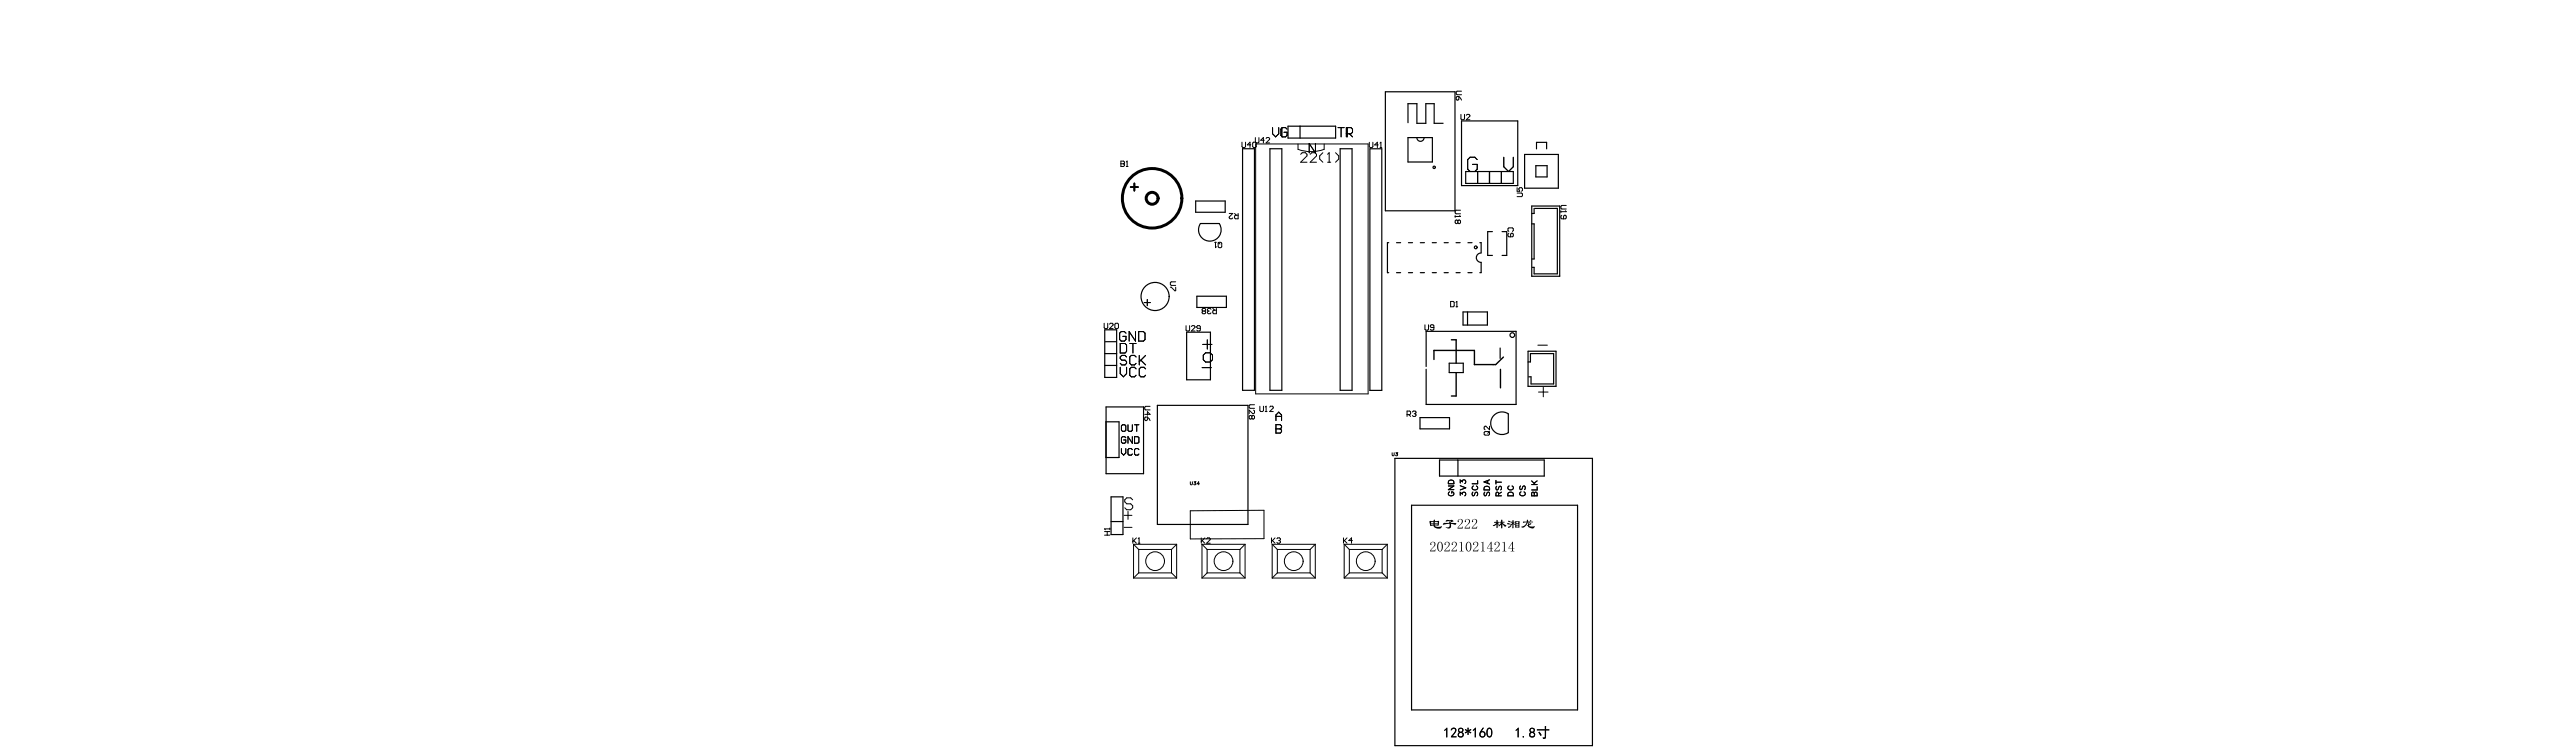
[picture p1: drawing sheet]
<svg xmlns="http://www.w3.org/2000/svg" width="550mm" height="160mm" viewBox="0 0 550 160" stroke-linecap="round" stroke-linejoin="round" font-family="sans-serif">
<defs><g id="words">
<g font-size="3" fill="#fff">
<text x="313.3" y="36.6">G</text>
<text x="321" y="36.6">V</text>
<text x="256.7" y="75">+</text>
<text x="256.8" y="77.3">o</text>
<text x="328.4" y="85.2">+</text>
<text x="304.8" y="113.3">电子222</text>
<text x="318.6" y="113.3">林湘龙</text>
<text x="323.3" y="157.9">1.8寸</text>
</g>
<g font-size="2.5" fill="#fff">
<text x="239.9" y="113.8">-</text>
<text x="239.9" y="111.3">+</text>
<text x="240.1" y="108.8">S</text>
</g>
<text font-size="2.3" fill="#fff" x="241" y="39.1" transform="rotate(90 241 39.1)">+</text>
<g font-size="2" fill="#fff">
<text x="271.6" y="29.2">V|G</text>
<text x="285.6" y="29.2">T|R</text>
<text x="277.6" y="34.6">22(1)</text>
<text x="279.4" y="32.6">N</text>
<text x="243.9" y="63.9" transform="rotate(90 243.9 63.9)">+</text>
<text x="239" y="72.8">GND</text>
<text x="239.1" y="75.3">DT</text>
<text x="239.1" y="77.9">SCK</text>
<text x="239.1" y="80.4">VCC</text>
<text x="310.8" y="105.9" transform="rotate(-90 310.8 105.9)">GND</text>
<text x="313.3" y="105.9" transform="rotate(-90 313.3 105.9)">3V3</text>
<text x="315.9" y="105.9" transform="rotate(-90 315.9 105.9)">SCL</text>
<text x="318.4" y="105.9" transform="rotate(-90 318.4 105.9)">SDA</text>
<text x="321" y="105.9" transform="rotate(-90 321 105.9)">RST</text>
<text x="323.5" y="105.9" transform="rotate(-90 323.5 105.9)">DC</text>
<text x="326" y="105.9" transform="rotate(-90 326 105.9)">CS</text>
<text x="328.6" y="105.9" transform="rotate(-90 328.6 105.9)">BLK</text>
</g>
<g font-size="1.8" fill="#fff">
<text x="272.3" y="89.8">A</text>
<text x="272.3" y="92.4">B</text>
</g>
<g font-size="1.4" fill="#fff">
<text x="239.4" y="92.1">OUT</text>
<text x="239.4" y="94.6">GND</text>
<text x="239.4" y="97.1">VCC</text>
</g>
<g font-size="1.1" fill="#fff">
<text x="310.8" y="19.5" transform="rotate(90 310.8 19.5)">U6</text>
<text x="311.8" y="25.6">U2</text>
<text x="239.2" y="35.5">B1</text>
<text x="265.1" y="31.5">U40</text>
<text x="267.9" y="30.5">U42</text>
<text x="292.3" y="31.5">U41</text>
<text x="325" y="42" transform="rotate(-90 325 42)">U5</text>
<text x="264.3" y="45.6" transform="rotate(-180 264.3 45.6)">R2</text>
<text x="310.6" y="44.9" transform="rotate(90 310.6 44.9)">U18</text>
<text x="333.2" y="43.8" transform="rotate(90 333.2 43.8)">U19</text>
<text x="260.8" y="51.7" transform="rotate(-180 260.8 51.7)">Q1</text>
<text x="321.9" y="48.6" transform="rotate(90 321.9 48.6)">C9</text>
<text x="249.8" y="60.1" transform="rotate(90 249.8 60.1)">U7</text>
<text x="259.6" y="65.8" transform="rotate(-180 259.6 65.8)">R38</text>
<text x="309.6" y="65.5">D1</text>
<text x="235.7" y="70.1">U20</text>
<text x="253.1" y="70.6">U29</text>
<text x="304.1" y="70.5">U9</text>
<text x="244.3" y="86.7" transform="rotate(90 244.3 86.7)">U46</text>
<text x="266.6" y="86.4" transform="rotate(90 266.6 86.4)">U28</text>
<text x="268.9" y="87.8">U12</text>
<text x="300.3" y="88.9">R3</text>
<text x="317.9" y="92.9" transform="rotate(-90 317.9 92.9)">Q2</text>
<text x="297.1" y="97.6">U3</text>
<text x="254" y="103.8">U34</text>
<text x="236.9" y="114.2" transform="rotate(-90 236.9 114.2)">H1</text>
<text x="241.8" y="115.9">K1</text>
<text x="256.4" y="115.9">K2</text>
<text x="271.4" y="115.9">K3</text>
<text x="286.8" y="115.9">K4</text>
</g>
</g></defs>
<g fill="none" stroke="#000" stroke-width=".21">
<path d="M311.9 19.5h-.9l-.2 .2v.3l.2 .2h.9M239.2 35h.6M239.2 34.4h.6l.2 .2-.2 .4 .2 .3-.2 .2h-.6zM239.8 35h.1M240.4 35.5h.4M240.4 34.6l.2-.2v1.1M265.1 30.3v1l.2 .2h.4l.1-.2v-1M267 30.9h-.8l.6-.6v1.2M267.9 30.3h-.3l-.2 .2v.8l.2 .2h.3l.2-.2v-.8M267.9 29.4v.9l.2 .2M268 30.7h24v53.4h-24zM268.7 29.4v.9l-.2 .2h-.4"/>
<path d="M269.8 29.9h-.7l.6-.5v1.1M270.2 29.6l.2-.2h.4l.2 .2v.1l-.8 .8h.8M271.6 27.2v1.4l.7 .6 .6-.6v-1.4M273.6 27.2v2M274.7 27.6l-.3-.4h-.7l-.3 .4v1.3l.3 .3h.7l.3-.3v-.7h-.6M277 30.7v1.2a7.9 7.9 0 0 0 5.6 0v-1.2M277.6 32.9l.3-.3h.7l.4 .3v.4l-1.4 1.3h1.4M279.6 32.9l.4-.3h.7l.3 .3v.4l-1.4 1.3h1.4M280.8 30.6v2l-1.4-2v2M282.3 32.6l-.6 .7v.6l.6 .7M283.4 34.6h.6M283.4 32.9l.3-.3v2"/>
<path d="M285.1 32.6l.6 .7v.6l-.6 .7M285.6 27.2h1.3M286.2 27.2v2M287.4 28.6h1l.3-.4v-.6l-.3-.4h-1v2M287.6 27.2v2M288 28.6l.7 .6M292.3 30.4v.9l.2 .2h.3l.2-.2v-.9M294.2 30.9h-.8l.6-.5v1.1M294.6 31.5h.3M294.6 30.5l.1-.1v1.1M310.8 20.8l.2-.2h.4v.6l-.2 .2-.4-.2zM311.4 20.6l.5 .8"/>
<path d="M311.8 24.4v1l.2 .2h.4l.2-.2v-1M313 24.6l.2-.2h.3l.2 .2v.2l-.7 .8h.7M315.3 34.1l-.5-.5h-1l-.5 .5v2l.5 .5h1l.5-.5v-1h-1M321 33.6v2l1 1 1-1v-2M259.2 51.7h.4M259.4 51.7v1.2l.2-.2M260 51.9l.2-.2h.4l.2 .2v.8l-.2 .2h-.4l-.2-.2zM260 51.7l.4 .4M262.4 45.6h.7l-.7 .7v.2l.2 .2h.3l.2-.2M263.5 45.6l.4 .3M264.3 45.6v1.1h-.6l-.2-.2v-.4l.2-.2h.6M310.6 46v.4"/>
<path d="M311.2 47.2l-.2-.2-.4 .2v.3l.2 .2 .4-.2M311.2 47.2l.2-.2 .3 .2v.3l-.2 .2-.3-.2M311.2 47.2v.3M311.5 46l.2 .2h-1.1M311.7 44.9h-.9l-.2 .2v.3l.2 .2h.9M322 49.4l-.1-.2v-.4l.1-.2h.8l.2 .2v.4l-.2 .2M322 49.8l-.1 .2v.3l.1 .2h.8l.2-.2v-.3l-.2-.2-.4 .2v.5M323.8 41.2h1l.2 .2v.4l-.2 .2h-1M323.8 40.1v.7h.6l-.2-.4 .2-.3h.4l.2 .2v.3l-.2 .2M333.2 45v.4M333.3 45.9l-.1 .2v.4l.1 .2h.8l.2-.2v-.4l-.4-.2-.2 .2v.6M334.1 45l.2 .2h-1.1"/>
<path d="M334.3 43.8h-1l-.1 .2v.4l.1 .2h1M235.7 69v.9l.2 .2h.3l.2-.2v-.9M236.8 69.2l.2-.2h.4l.2 .2v.2l-.8 .7h.8M238 69.2l.2-.2h.3l.2 .2v.7l-.2 .2h-.3l-.2-.2zM239.1 73.3h1l.4 .3v1.4l-.4 .3h-1zM239.1 78.4v1.3l.7 .7 .7-.7v-1.3M240.3 71.1l-.3-.3h-.7l-.3 .3v1.4l.3 .3h.7l.3-.3v-.7h-.6M240.5 76.2l-.4-.4h-.7l-.3 .4v.3l.3 .4h.7l.4 .3v.3l-.4 .4h-.7l-.3-.4M241.1 73.3h1.4M241.8 73.3v2M242.4 70.8v2l-1.4-2v2M242.5 76.2l-.4-.4h-.6l-.4 .4v1.3l.4 .4h.6l.4-.4"/>
<path d="M242.5 78.7l-.4-.3h-.6l-.4 .3v1.4l.4 .3h.6l.4-.3M243 70.8h1.1l.3 .3v1.4l-.3 .3h-1.1zM243.2 75.8v2.1M243.5 76.9l1 1M244.2 64.6h1.3M244.5 78.7l-.3-.3h-.7l-.3 .3v1.4l.3 .3h.7l.3-.3M244.5 75.8l-1.3 1.4M244.9 63.9v1.3M249.8 61.3h.2l.8 .8h.1v-.8M250.9 60.1h-.9l-.2 .2v.4l.2 .2h.9M253.1 69.5v1l.2 .1h.4l.2-.1v-1M254.3 69.7l.2-.2h.4l.2 .2v.2l-.8 .7h.8"/>
<path d="M256.2 70.1h-.6l-.2-.2 .2-.4h.4l.2 .2v.8l-.2 .1h-.4l-.2-.1M256.6 78.5h1.9M256.7 73.5h2M256.8 66.4l-.2-.2 .2-.4h.3l.2 .2-.2 .4M256.8 66.4l-.2 .2 .2 .4h.3l.2-.2-.2-.4M256.8 66.4h.3M256.8 75.8l.5-.5h1l.5 .5v1l-.5 .5h-1l-.5-.5zM257.7 72.5v2M257.9 66.4l-.2 .2 .2 .4h.4l.2-.2M257.9 66.4h.2M258.5 66l-.2-.2h-.4l-.2 .2 .2 .4M258.9 65.8l.3 .4"/>
<path d="M259.6 65.8v1.2h-.5l-.2-.2v-.4l.2-.2h.5M304.1 69.3v1l.2 .2h.4l.2-.2v-1M306 69.9h-.5l-.2-.2 .2-.4h.4l.1 .2v.8l-.1 .2h-.4l-.2-.2M309.6 64.3h.6l.2 .2v.8l-.2 .2h-.6zM310.8 65.5h.3M310.8 64.5l.2-.2v1.2M328.2 73.7h2.1M239.4 95.7v1l.4 .4 .5-.4v-1M239.6 90.7h.5l.2 .2v.9l-.2 .3h-.5l-.2-.3v-.9zM240.3 93.4l-.2-.2h-.5l-.2 .2v1l.2 .2h.5l.2-.2v-.5h-.5M240.8 90.7v1.1l.2 .3h.5l.2-.3v-1.1M241.7 93.2v1.4l-.9-1.4v1.4"/>
<path d="M241.7 96l-.2-.3h-.5l-.2 .3v.9l.2 .2h.5l.2-.2M242.2 90.7h.9M242.2 93.2h.7l.2 .2v1l-.2 .2h-.7zM242.6 90.7v1.4M243.1 96l-.2-.3h-.5l-.2 .3v.9l.2 .2h.5l.2-.2M244.3 88.4h1.2l-.6-.5v.7M244.5 89h.4v.6l-.2 .2-.4-.2v-.4zM244.9 89l.6 .8M245.5 86.7h-1l-.2 .2v.4l.2 .2h1M267.2 88.9l-.2-.2-.4 .2v.3l.2 .2 .4-.2M267.2 88.9l.2-.2 .4 .2v.3l-.2 .2-.4-.2M267.2 88.9v.3"/>
<path d="M267.6 87.5l.2 .2v.4l-.2 .2h-.2l-.8-.8v.8M267.8 86.4h-1l-.2 .2v.4l.2 .1h1M268.9 86.7v.9l.2 .2h.4l.2-.2v-.9M270.1 87.8h.3M270.1 86.9l.1-.2v1.1M271 86.9l.2-.2h.4l.2 .2v.2l-.8 .7h.8M272.3 88.9h1.2M272.3 89.8v-1.2l.6-.6 .6 .6v1.2M272.3 90.6h.9l.3 .3v.3l-.3 .3 .3 .3v.3l-.3 .3h-.9zM272.3 91.5h.9M273.2 91.5h.1M297.1 96.6v.5l.2 .2 .2-.1 .1-.6"/>
<path d="M297.9 96.6h.4l-.2 .3a.22 .22 0 0 1 .2 .3 .22 .22 0 0 1-.4 0M300.3 88.5h.6l.2-.2v-.4l-.2-.2h-.6v1.2M300.7 88.5l.4 .4M301.5 87.9l.2-.2h.3l.2 .2-.2 .4M301.8 88.3h.2M302 88.3l.2 .2-.2 .4h-.3l-.2-.2M316.8 92.3l.2-.2h.7l.2 .2v.4l-.2 .2h-.7l-.2-.2zM317.9 91v.7l-.7-.7-.4 .2v.3l.2 .2M317.9 92.1l-.4 .4M328.4 83.7h2M329.4 82.7v2M235.7 114.2h1.2"/>
<path d="M235.7 113.4h1.2M236.3 113.4v.8M236.9 112.9h-1.2l.2 .2M236.9 112.7v.4M239.9 112.6h1.7M239.9 110h1.7M240.8 109.1v1.7M241.8 106.7l-.5-.4h-.8l-.4 .4v.4l.4 .4h.8l.5 .4v.5l-.5 .4h-.8l-.4-.4M241.8 114.8v1.1M241.9 116.2h9.2M241.9 116.2l1.1 1.1M241.9 116.2v7.2"/>
<path d="M242 115.4l.6 .5M242.6 114.8l-.8 .8M242.9 115l.2-.2v1.1M242.9 115.9h.4M243 117.3v5M243 117.3h7M250 117.3v5M251.1 116.2l-1.1 1.1M251.1 116.2v7.2M254.1 109l15.7-.1v6.1h-15.7zM254.1 102.8v.5l.2 .2 .2-.1v-.6M254.9 102.8h.3l-.2 .3a.22 .22 0 0 1 .2 .3 .22 .22 0 0 1-.4-.1"/>
<path d="M256 103.3h-.5l.3-.5v.7M256.4 114.8v1.1M256.5 116.2h9.2M256.5 116.2l1.1 1.1M256.5 116.2v7.2M256.6 115.4l.6 .5M257.2 114.8l-.8 .8M257.5 115l.2-.2h.4l.2 .2v.2l-.8 .7h.8M257.6 117.3v5M257.6 117.3h7M264.6 117.3v5M265.7 116.2l-1.1 1.1"/>
<path d="M265.7 116.2v7.2M271.4 114.8v1.1M271.5 116.2h9.2M271.5 116.2l1.1 1.1M271.5 116.2v7.2M271.6 115.4l.5 .5M272.1 114.8l-.7 .8M272.5 115l.2-.2h.4l.2 .2-.2 .4M272.6 117.3h7M272.6 117.3v5M272.9 115.4h.2M273.1 115.4l.2 .2-.2 .3h-.4l-.2-.2"/>
<path d="M279.6 117.3v5M280.7 116.2l-1.1 1.1M280.7 116.2v7.2M286.8 114.8v1.1M286.9 116.2l1.1 1.1M286.9 116.2h9.2M286.9 116.2v7.2M286.9 115.4l.6 .5M287.5 114.8l-.7 .8M288 117.3h7M288 117.3v5M288.7 115.4h-.8l.6-.6v1.1"/>
<path d="M295 117.3v5M296.1 116.2l-1.1 1.1M296.1 116.2v7.2M309.1 103.7h1.2l-1.2 .8h1.2M309.3 102.6l.3-.1 .5 .1 .2 .6h-1.2zM309.4 105a.43 .43 0 0 0-.3 .5 .43 .43 0 0 0 .5 .3h.3a.42 .42 0 0 0 .4-.4 .42 .42 0 0 0-.4-.4v.3M311.7 105.7v-.6l.4 .3a.39 .39 0 0 1 .7-.3 .39 .39 0 0 1-.2 .7M311.7 103.1v-.6l.4 .3a.39 .39 0 0 1 .7-.3 .39 .39 0 0 1-.2 .7M311.7 103.7l1.2 .4-1.2 .5M314.4 105l-.2 .3 .2 .5 .3-.1 .4-.7h.1l.2 .3-.2 .5M314.5 103.7a.43 .43 0 0 0-.3 .5 .43 .43 0 0 0 .5 .4h.2a.43 .43 0 0 0 .5-.4 .43 .43 0 0 0-.3-.5M315.4 102.6v.6h-1.2"/>
<path d="M316.9 105l-.1 .3 .1 .5 .3-.1 .4-.7h.2l.1 .3-.1 .5M316.9 103.9l.3-.1 .6 .1 .1 .7h-1.1zM317.5 102.6v.5M317.9 102.4l-1.1 .5 1.1 .4M319.3 102.9h1.2M319.3 102.5v.8M319.5 103.8l-.2 .3 .2 .5 .2-.1 .4-.7h.2l.2 .3-.2 .5M319.9 105.8l-.1-.7h-.4l-.1 .7h1.2M320.5 105l-.6 .4M322 105.1l.3-.1 .5 .1 .2 .7h-1.2zM322.1 103.7a.43 .43 0 0 0-.3 .5 .43 .43 0 0 0 .5 .4h.3a.43 .43 0 0 0 .4-.4 .43 .43 0 0 0-.3-.5M324.5 103.7l-.1 .3 .1 .5 .3-.1 .4-.7h.2l.2 .3-.2 .5"/>
<path d="M324.7 105a.43 .43 0 0 0-.3 .5 .43 .43 0 0 0 .4 .3h.3a.43 .43 0 0 0 .5-.3 .43 .43 0 0 0-.3-.5M326.9 103.4h1.2M326.9 102.6l.8 .8M327.5 105.3l-.2-.3-.3 .1-.1 .7h1.2v-.5l-.2-.3-.4 .1v.7M328.1 103.9v.7h-1.2M328.1 102.6l-.7 .5M241.9 123.4h9.2M243 122.3h7M243 122.3l-1.1 1.1M250 122.3l1.1 1.1M256.5 123.4h9.2M257.6 122.3h7"/>
<path d="M257.6 122.3l-1.1 1.1M264.6 122.3l1.1 1.1M271.5 123.4h9.2M272.6 122.3h7M272.6 122.3l-1.1 1.1M279.6 122.3l1.1 1.1M286.9 123.4h9.2M288 122.3l-1.1 1.1M288 122.3h7M295 122.3l1.1 1.1"/>
<circle cx="246.5" cy="119.8" r="2"/>
<circle cx="261.2" cy="119.8" r="2"/>
<circle cx="276.1" cy="119.8" r="2"/>
<circle cx="291.5" cy="119.8" r="2"/>
</g>
<g fill="#000">
<path d="M318.2 115.6l-.8 1.5h.8v.5l-.3 .1h.8l-.3-.2v-.4l.3-.1h-.3v-1.4zM318.2 115.9v1.1h-.7zM322.8 115.6l-.9 1.5h.8v.5l-.3 .1h.8l-.3-.2v-.4l.4-.1h-.4v-1.4zM322.7 115.9v1.1h-.6zM307 115.7l-.3 .8 .2 .9a.49 .49 0 0 0 .5 .3 .49 .49 0 0 0 .4-.3l.2-.6-.1-.8-.4-.4zM307.2 115.8a.43 .43 0 0 1 .5 .1 .43 .43 0 0 1 0 .5v.8a.36 .36 0 0 1-.4 .4 .36 .36 0 0 1-.3-.5v-.8zM313.1 115.7l-.3 .8 .2 .9a.49 .49 0 0 0 .4 .3 .49 .49 0 0 0 .5-.3l.2-.6-.1-.8-.4-.4zM313.3 115.8a.37 .37 0 0 1 .4 0 .37 .37 0 0 1 .1 .5v.9a.36 .36 0 0 1-.4 .4 .36 .36 0 0 1-.3-.5v-.8zM310 115.8a.22 .22 0 0 0-.2 .3 .22 .22 0 0 0 .3 .1 .38 .38 0 0 1 .4-.5 .38 .38 0 0 1 .2 .6l-.9 1.4h1.1v-.5l-.2 .3h-.8l1-1.1a.56 .56 0 0 0-.2-.7 .56 .56 0 0 0-.7 .1zM305.4 115.8a.22 .22 0 0 0-.2 .3 .22 .22 0 0 0 .3 .1 .38 .38 0 0 1 .5-.5 .38 .38 0 0 1 .2 .6l-1 1.4h1.1l.1-.5-.3 .3h-.7l.9-1.1a.56 .56 0 0 0-.2-.7 .56 .56 0 0 0-.7 .1zM308.4 115.8a.22 .22 0 0 0-.2 .3 .22 .22 0 0 0 .4 .1 .38 .38 0 0 1 .4-.5 .38 .38 0 0 1 .2 .6l-.9 1.4h1.1v-.5l-.2 .3h-.8l1-1.1a.56 .56 0 0 0-.2-.7 .56 .56 0 0 0-.8 .1zM314.5 115.8a.22 .22 0 0 0-.2 .3 .22 .22 0 0 0 .4 .1 .38 .38 0 0 1 .4-.5 .38 .38 0 0 1 .2 .6l-.9 1.4h1.1v-.5l-.2 .3h-.8l1-1.1a.56 .56 0 0 0-.2-.7 .56 .56 0 0 0-.8 .1zM319.1 115.8a.22 .22 0 0 0-.2 .3 .22 .22 0 0 0 .4 .1 .38 .38 0 0 1 .4-.5 .38 .38 0 0 1 .2 .6l-1 1.4h1.2v-.5l-.3 .3h-.7l.9-1.1a.56 .56 0 0 0-.2-.7 .56 .56 0 0 0-.7 .1zM320.7 115.8l.3 .1v.8v.8l-.3 .2h.8l-.3-.2v-1.9zM311.5 115.8l.3 .1 .1 .8-.1 .8-.3 .2h.9l-.3-.2-.1-1.9zM316.1 115.8l.3 .1v.8v.8l-.3 .2h.9l-.4-.2v-1.9z"/>
<path d="M325.1 111.3v.3l.8-.1-.4 .6-.5 .2a.19 .19 0 0 0-.3 .1 .19 .19 0 0 0 .1 .2 .19 .19 0 0 0 .2 0l.5-.3 .6-.8h.2l-.2 .5-.2 .2h.2a1 1 0 0 0 1.3 .5l.2-.4-.9 .1a.22 .22 0 0 1-.3-.2 .22 .22 0 0 1 .2-.2l.2-.3h-.1l-.4 .2 .2-.4 .7-.1-1.1-.1v-.3h-.2a.34 .34 0 0 1-.2 .4 .34 .34 0 0 1-.4-.1zM308.7 111.1l-.1 .2 1-.1a.23 .23 0 0 1-.1 .2 .23 .23 0 0 1-.3-.1l.1 .3h-1a.25 .25 0 0 0-.3 .1 .25 .25 0 0 0 .1 .3 .25 .25 0 0 0 .3-.1l1-.1a.55 .55 0 0 1-.1 .7 .55 .55 0 0 1-.7 0l.4 .3h.4l.3-.3v-.7h.2a.6 .6 0 0 0 .9 0l-.1-.2h-1.1l.3-.2a.25 .25 0 0 0 .3-.3 .25 .25 0 0 0-.4-.2zM305.2 111.2v.7a.46 .46 0 0 0 .3 .4 .46 .46 0 0 0 .5-.1l.2 .4 .7 .2h.6l.3-.4v-.2l-1 .2-.5-.1-.1-.2 .8 .1 .2-.9-.2-.2-.7 .1a.19 .19 0 0 0-.1-.3 .19 .19 0 0 0-.2 0 .19 .19 0 0 0 0 .3zM306.2 111.4h.6l.1 .2h-.6zM306.2 111.8l.7-.1-.1 .2h-.6zM305.4 111.8h.6v.1l-.5 .1zM305.5 111.4h.4l.1 .2h-.5zM320.4 110.9v.5h-.3l-.1 .1 .4 .1-.6 .6 .2 .1 .4-.3v.6l.1 .2 .2-.2v-.7l.2 .2a.31 .31 0 0 0 .3 .3 .31 .31 0 0 0 .3-.2l-.8-.6 .5-.2h-.5v-.4zM321.9 111.2v.2l.9 .1-.5 .6 .2 .1 .3-.3v.8h.2l.1-.8 .1 .1a.16 .16 0 0 0 .1-.2 .16 .16 0 0 0-.2-.1v-.2h.2a.34 .34 0 0 1-.3-.5l-.2 .4zM311.3 110.9a.23 .23 0 0 0-.2 .3 .23 .23 0 0 0 .3 .2 .39 .39 0 0 1 .1-.5 .39 .39 0 0 1 .5 .1 .39 .39 0 0 1 0 .5l-.9 1.3h1.1l.1-.5-.3 .3h-.8l1-1.1a.56 .56 0 0 0-.2-.7 .56 .56 0 0 0-.7 .1zM312.8 110.9a.23 .23 0 0 0-.2 .3 .23 .23 0 0 0 .3 .2 .39 .39 0 0 1 .2-.5 .39 .39 0 0 1 .5 .1 .39 .39 0 0 1-.1 .5l-.9 1.3h1.1l.1-.5-.3 .3h-.8l1-1.1a.56 .56 0 0 0-.2-.7 .56 .56 0 0 0-.7 .1zM314.3 110.9a.23 .23 0 0 0-.2 .3 .23 .23 0 0 0 .3 .2 .39 .39 0 0 1 .2-.5 .39 .39 0 0 1 .5 .1 .39 .39 0 0 1-.1 .5l-.9 1.3h1.1l.1-.5-.2 .3h-.8l.9-1.1a.56 .56 0 0 0-.2-.7 .56 .56 0 0 0-.7 .1zM319 111.4l-.1 .2h.5l-.5 .4a.19 .19 0 0 0-.2 .2 .19 .19 0 0 0 .1 .2 .19 .19 0 0 0 .2-.2l.4-.3v.8h.2l.1-.8h.3l-.3-.3 .3-.2h-.3l-.2-.4-.1 .4zM323.4 111.3v1.2l.3 .1a.36 .36 0 0 0 .6-.2v-1.1zM323.6 111.8h.4a.19 .19 0 0 1-.2 .2 .19 .19 0 0 1-.2-.2zM323.7 112.2h.3l.1 .2h-.4zM323.7 111.4h.3a.17 .17 0 0 1-.2 .2 .17 .17 0 0 1-.1-.2zM321.9 112.4a.23 .23 0 0 0 .2 .3 .23 .23 0 0 0 .3-.2l.2-.2zM321.7 111.7a.42 .42 0 0 0 .7 .2zM326.5 111.2l.4-.1-.2-.1z"/>
<path d="M328 155.6v.3h1.7v1.4l-.4 .1v.2a.39 .39 0 0 0 .4 0 .39 .39 0 0 0 .3-.3v-1.4h.7v-.3l-.7 .1v-.7h-.3v.7zM316.5 155.3l-.6 .9a.7 .7 0 0 0 0 1.1 .7 .7 0 0 0 1.1-.3 .7 .7 0 0 0-.5-.9h-.3l.5-.8zM316 156.7a.45 .45 0 0 1 .9 0 .45 .45 0 0 1-.9 0zM326.6 155.5l-.1 .4a.28 .28 0 0 1 .1 .3 .28 .28 0 0 1-.1 .3 .63 .63 0 0 0 .1 .8 .63 .63 0 0 0 .9-.1 .63 .63 0 0 0-.2-.9l.3-.3a.57 .57 0 0 0-.3-.7 .57 .57 0 0 0-.7 .2zM326.6 156.8a.4 .4 0 0 1 .8 0 .4 .4 0 0 1-.8 0zM326.7 155.8a.35 .35 0 0 1 .7 0 .35 .35 0 0 1-.7 0zM311.4 155.4l-.2 .5a.28 .28 0 0 1 .2 .3 .28 .28 0 0 1-.2 .3 .63 .63 0 0 0 .2 .8 .63 .63 0 0 0 .9-.1 .63 .63 0 0 0-.2-.9l.2-.3a.57 .57 0 0 0-.2-.6 .57 .57 0 0 0-.7 0zM311.4 156.8a.4 .4 0 0 1 .8 0 .4 .4 0 0 1-.8 0zM311.4 155.8a.35 .35 0 0 1 .7 0 .35 .35 0 0 1-.7 0zM317.5 155.5l-.2 .7 .1 .9a.61 .61 0 0 0 .8 .2 .61 .61 0 0 0 .3-.7v-.7a.6 .6 0 0 0-.9-.5zM317.7 155.6a.38 .38 0 0 1 .5 0 .38 .38 0 0 1 .1 .5 .75 .75 0 0 1-.4 1.1l-.2-.2-.2-.4zM309.9 155.4l-.3 .4 .2 .1 .2-.3a.41 .41 0 0 1 .6 .2 .41 .41 0 0 1-.2 .5l-.7 1 1.2 .1v-.3h-.9l.4-.5a.92 .92 0 0 0 .3-1.1l-.3-.2zM312.7 155.6v.2l.4 .3-.5 .2a.35 .35 0 0 0 .6-.1v.6h.3l-.1-.6 .5 .3 .1-.2-.4-.3 .4-.2-.1-.2-.5 .3 .1-.6h-.3v.6zM314.4 155.8v.2l.4-.3v1.7h.2v-2.1zM323.5 155.8v.2l.4-.3v1.7h.2v-2.1zM308.3 155.8v.2l.4-.3v1.7h.2v-2.1zM328.4 156.3l.4 .7a.21 .21 0 0 0 .2-.2 .21 .21 0 0 0-.1-.2l-.3-.4zM325 157.1v.3h.3v-.3z"/>
<path d="M328 155.6v.3h1.7v1.4l-.4 .1v.2a.39 .39 0 0 0 .4 0 .39 .39 0 0 0 .3-.3v-1.4h.7v-.3l-.7 .1v-.7h-.3v.7zM316.5 155.3l-.6 .9a.7 .7 0 0 0 0 1.1 .7 .7 0 0 0 1.1-.3 .7 .7 0 0 0-.5-.9h-.3l.5-.8zM316 156.7a.45 .45 0 0 1 .9 0 .45 .45 0 0 1-.9 0zM326.6 155.5l-.1 .4a.28 .28 0 0 1 .1 .3 .28 .28 0 0 1-.1 .3 .63 .63 0 0 0 .1 .8 .63 .63 0 0 0 .9-.1 .63 .63 0 0 0-.2-.9l.3-.3a.57 .57 0 0 0-.3-.7 .57 .57 0 0 0-.7 .2zM326.6 156.8a.4 .4 0 0 1 .8 0 .4 .4 0 0 1-.8 0zM326.7 155.8a.35 .35 0 0 1 .7 0 .35 .35 0 0 1-.7 0zM311.4 155.4l-.2 .5a.28 .28 0 0 1 .2 .3 .28 .28 0 0 1-.2 .3 .63 .63 0 0 0 .2 .8 .63 .63 0 0 0 .9-.1 .63 .63 0 0 0-.2-.9l.2-.3a.57 .57 0 0 0-.2-.6 .57 .57 0 0 0-.7 0zM311.4 156.8a.4 .4 0 0 1 .8 0 .4 .4 0 0 1-.8 0zM311.4 155.8a.35 .35 0 0 1 .7 0 .35 .35 0 0 1-.7 0zM317.5 155.5l-.2 .7 .1 .9a.61 .61 0 0 0 .8 .2 .61 .61 0 0 0 .3-.7v-.7a.6 .6 0 0 0-.9-.5zM317.7 155.6a.38 .38 0 0 1 .5 0 .38 .38 0 0 1 .1 .5 .75 .75 0 0 1-.4 1.1l-.2-.2-.2-.4zM309.9 155.4l-.3 .4 .2 .1 .2-.3a.41 .41 0 0 1 .6 .2 .41 .41 0 0 1-.2 .5l-.7 1 1.2 .1v-.3h-.9l.4-.5a.92 .92 0 0 0 .3-1.1l-.3-.2zM312.7 155.6v.2l.4 .3-.5 .2a.35 .35 0 0 0 .6-.1v.6h.3l-.1-.6 .5 .3 .1-.2-.4-.3 .4-.2-.1-.2-.5 .3 .1-.6h-.3v.6zM314.4 155.8v.2l.4-.3v1.7h.2v-2.1zM323.5 155.8v.2l.4-.3v1.7h.2v-2.1zM308.3 155.8v.2l.4-.3v1.7h.2v-2.1zM328.4 156.3l.4 .7a.21 .21 0 0 0 .2-.2 .21 .21 0 0 0-.1-.2l-.3-.4zM325 157.1v.3h.3v-.3z"/>
</g>
<path d="M241.3 39.9h1.6M242.1 39.1v1.6" fill="none" stroke="#000" stroke-width=".38"/>
<g fill="none" stroke="#000" stroke-width=".25">
<path d="M295.7 19.6h14.9v25.4h-14.9zM265.2 31.7h2.6v51.6h-2.6zM271.1 31.7h2.5v51.6h-2.5zM274.9 26.9h10.2v2.6h-10.2zM277.5 26.9v2.6M286 31.7h2.6v51.6h-2.6zM292.4 31.8h2.5v51.5h-2.5zM300.5 26.2v-4.1h1.9v4.2h1.9v-4.2h1.8v4.2h1.9M300.5 29.4h5.2v5.2h-5.2zM303.9 29.4a.76 .76 0 0 1-.7 .8 .76 .76 0 0 1-.8-.8M311.9 25.8h12v13.8h-12zM312.8 36.6h10.2v2.5h-10.2z"/>
<path d="M315.4 36.6v2.5M317.9 36.6v2.5M320.5 36.6v2.5M325.4 33h7.2v7.2h-7.2zM327.8 35.4h2.4v2.4h-2.4zM328 31.8v-1.4h2.1v1.4M255.2 42.9h6.3v2.4h-6.3zM256.2 47.7h4a2.41 2.41 0 0 1-2 3.8 2.41 2.41 0 0 1-2-3.8zM296.4 51.8h-.3v6.4h.3M298.1 58.2h.9M298.1 51.8h.9M300.6 58.2h.9"/>
<path d="M300.6 51.8h.9M303.2 58.2h.8M303.2 51.8h.8M305.7 58.2h.9M305.7 51.8h.9M308.2 58.2h.9M308.2 51.8h.9M310.8 58.2h.9M310.8 51.8h.9M313.3 58.2h.9M313.3 51.8h.9M315.9 51.8h.2v2.2"/>
<path d="M316.1 54a1 1 0 0 0-1 1 1 1 0 0 0 1 1v2.2h-.2M318.5 49.4h-1v5.1h1M320.6 49.4h1v5.1h-1M326.9 47.8h.5v7.5h-.5M326.9 44h6v15h-6zM327.4 44.5v1.1h-.5M327.6 44.5h4.8v13.9h-5v-1.3h-.3M235.8 70.4h2.5v10.1h-2.5zM235.8 75.5h2.5M235.8 78h2.5M235.9 72.9h2.3M253.3 70.9h5.1v10.2h-5.1z"/>
<path d="M255.5 63.2h6.3v2.4h-6.3zM304.4 78.2v-7.5h19.2v15.6h-19.2v-7.5M309.3 77.5h3v2h-3zM312.3 66.6h5.2v2.8h-5.2zM313.2 66.6v2.8M320.2 74.3v2.2M326.1 77.2h.6v-1.7h4.9v6.4h-4.8v-1.5h-.5M326.1 75h6v7.5h-6zM236.1 90h2.7v7.6h-2.7M236.1 86.8h8v14.3h-8zM247 86.5h19.4v25.4h-19.4zM297.7 97.8h42.2v61.3h-42.2z"/>
<path d="M303.1 89.1h6.3v2.4h-6.3zM307.3 98.2h22.3v3.4h-22.3zM311.1 98.2l.1 3.4M318.9 88.6a2.41 2.41 0 0 1 3-.3v4a2.41 2.41 0 0 1-3.2-.5 2.41 2.41 0 0 1 .2-3.2zM237.1 106h2.6v8.1h-2.6zM237.1 111.3h2.6M301.3 107.8h35.4v43.7h-35.4z"/>
<circle cx="306.1" cy="35.7" r=".25"/>
<circle cx="315" cy="52.8" r=".3"/>
<circle cx="246.5" cy="63.3" r="3"/>
<circle cx="322.8" cy="71.5" r=".5"/>
</g>
<path d="M306.1 76.7v-1.9h8.6v3M309.8 72.5h1v5M310.8 79.6v4.9h-1M314.7 77.8h.1M320.3 78.8v4M320.9 76.2l-1.7 1.6h-4.5" fill="none" stroke="#000" stroke-width=".3"/>
<g fill="none" stroke="#000" stroke-width=".63">
<circle cx="245.9" cy="42.3" r="6.4"/>
<circle cx="245.9" cy="42.3" r="1.27"/>
</g>
<use href="#words"/>
</svg>
